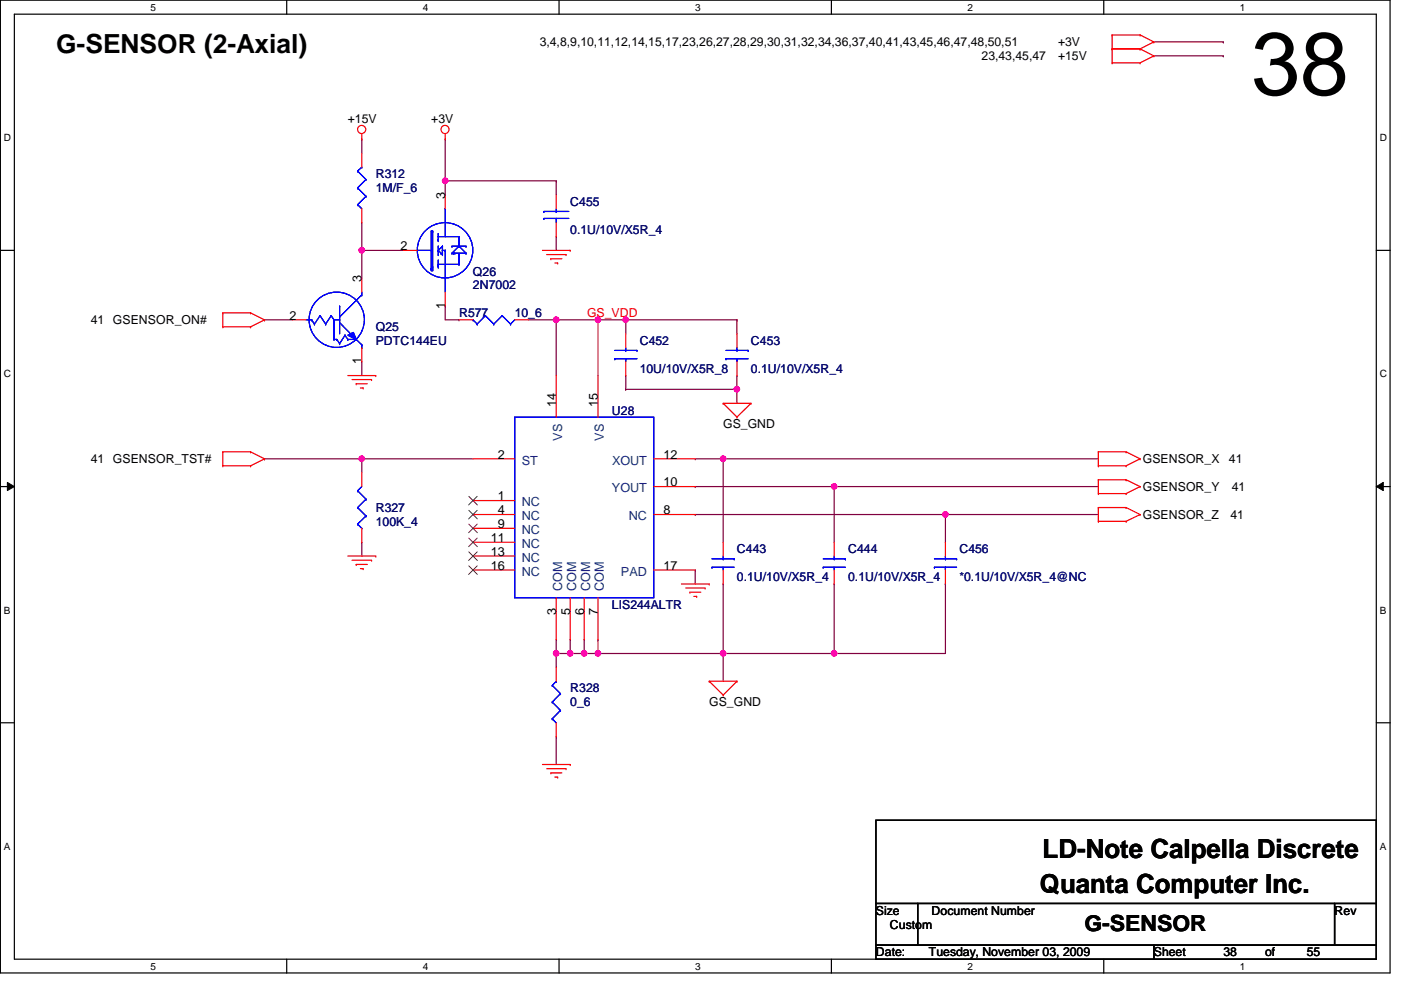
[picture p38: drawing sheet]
<svg xmlns="http://www.w3.org/2000/svg" width="297mm" height="210mm" viewBox="0 0 297 210" stroke-linecap="round" stroke-linejoin="round" font-family="sans-serif">
<defs><g id="words">
<text font-size="18.8" x="265.3" y="20.1">38</text>
<g font-size="5.6">
<text x="11.9" y="11.1">G-SENSOR (2-Axial)</text>
<text x="221.1" y="182">LD-Note Calpella Discrete</text>
<text x="220.5" y="189.4">Quanta Computer Inc.</text>
</g>
<text font-size="4.7" x="229.9" y="197.4">G-SENSOR</text>
<g font-size="2.7">
<text x="94.4" y="42.2" transform="rotate(-90 94.4 42.2)">3</text>
<text x="84.9" y="53">2</text>
<text x="76.7" y="59.9" transform="rotate(-90 76.7 59.9)">3</text>
<text x="94.4" y="65.5" transform="rotate(-90 94.4 65.5)">1</text>
<text x="61.4" y="67.8">2</text>
<text x="76.7" y="77.3" transform="rotate(-90 76.7 77.3)">1</text>
<text x="117.9" y="86.4" transform="rotate(-90 117.9 86.4)">14</text>
<text x="126.7" y="86.4" transform="rotate(-90 126.7 86.4)">15</text>
<text x="105.6" y="97.2">2</text>
<text x="140.7" y="97.2">12</text>
<text x="105.6" y="106.1">1</text>
<text x="140.7" y="103.1">10</text>
<text x="105.6" y="109.1">4</text>
<text x="105.6" y="112">9</text>
<text x="140.7" y="109.1">8</text>
<text x="104.1" y="114.9">11</text>
<text x="104.1" y="117.9">13</text>
<text x="104.1" y="120.8">16</text>
<text x="140.7" y="120.8">17</text>
<text x="117.9" y="130.3" transform="rotate(-90 117.9 130.3)">3</text>
<text x="120.9" y="130.3" transform="rotate(-90 120.9 130.3)">5</text>
<text x="123.8" y="130.3" transform="rotate(-90 123.8 130.3)">6</text>
<text x="126.7" y="130.3" transform="rotate(-90 126.7 130.3)">7</text>
</g>
<g font-size="2.7" fill="#004080">
<text x="119.2" y="93.5" transform="rotate(-90 119.2 93.5)">VS</text>
<text x="128" y="93.5" transform="rotate(-90 128 93.5)">VS</text>
<text x="110.6" y="98.5">ST</text>
<text x="129.8" y="98.5">XOUT</text>
<text x="110.6" y="107.4">NC</text>
<text x="129.7" y="104.4">YOUT</text>
<text x="110.6" y="110.3">NC</text>
<text x="110.6" y="113.2">NC</text>
<text x="133.3" y="110.3">NC</text>
<text x="110.6" y="116.2">NC</text>
<text x="110.6" y="119.1">NC</text>
<text x="110.6" y="122.1">NC</text>
<text x="119.2" y="125.3" transform="rotate(-90 119.2 125.3)">COM</text>
<text x="122.1" y="125.3" transform="rotate(-90 122.1 125.3)">COM</text>
<text x="125.1" y="125.3" transform="rotate(-90 125.1 125.3)">COM</text>
<text x="128" y="125.3" transform="rotate(-90 128 125.3)">COM</text>
<text x="131.7" y="122.1">PAD</text>
</g>
<g font-size="2.6">
<text x="114.4" y="9.8">3,4,8,9,10,11,12,14,15,17,23,26,27,28,29,30,31,32,34,36,37,40,41,43,45,46,47,48,50,51</text>
<text x="224.3" y="9.8">+3V</text>
<text x="208.1" y="12.7">23,43,45,47</text>
<text x="224.3" y="12.7">+15V</text>
<text x="73.7" y="26">+15V</text>
<text x="91.4" y="26">+3V</text>
<text x="19.3" y="68.7">41 GSENSOR_ON#</text>
<text x="153.3" y="90.8">GS_GND</text>
<text x="19.3" y="98.2">41 GSENSOR_TST#</text>
<text x="242.3" y="98.2">GSENSOR_X</text>
<text x="260.6" y="98.2">41</text>
<text x="242.3" y="104.1">GSENSOR_Y</text>
<text x="261.2" y="104.1">41</text>
<text x="242.3" y="110">GSENSOR_Z</text>
<text x="260.9" y="110">41</text>
<text x="150.4" y="149.7">GS_GND</text>
<text x="185.7" y="193.9">Size</text>
<text x="188.7" y="196.9">Custom</text>
<text x="197.5" y="193.9">Document Number</text>
<text x="283" y="193.9">Rev</text>
<text x="185.7" y="202.8">Date:</text>
<text x="196.9" y="202.8">Tuesday, November 03, 2009</text>
<text x="244.6" y="202.8">Sheet</text>
<text x="259.4" y="202.8">38</text>
<text x="268.2" y="202.8">of</text>
<text x="277.1" y="202.8">55</text>
</g>
<g font-size="2.6" fill="#000080">
<text x="79.7" y="37.8">R312</text>
<text x="79.7" y="40.7">1M/F_6</text>
<text x="120.9" y="43.7">C455</text>
<text x="120.9" y="49.6">0.1U/10V/X5R_4</text>
<text x="100.3" y="58.4">Q26</text>
<text x="100.3" y="61.3">2N7002</text>
<text x="79.7" y="70.2">Q25</text>
<text x="97.3" y="67.3">R577</text>
<text x="109.1" y="67.3">10_6</text>
<text x="79.7" y="73.2">PDTC144EU</text>
<text x="135.6" y="73.2">C452</text>
<text x="159.2" y="73.2">C453</text>
<text x="135.6" y="79">10U/10V/X5R_8</text>
<text x="159.2" y="79">0.1U/10V/X5R_4</text>
<text x="129.7" y="87.9">U28</text>
<text x="79.7" y="108.5">R327</text>
<text x="79.7" y="111.5">100K_4</text>
<text x="156.2" y="117.3">C443</text>
<text x="179.8" y="117.3">C444</text>
<text x="203.4" y="117.3">C456</text>
<text x="156.2" y="123.2">0.1U/10V/X5R_4</text>
<text x="179.8" y="123.2">0.1U/10V/X5R_4</text>
<text x="203.4" y="123.2">*0.1U/10V/X5R_4@NC</text>
<text x="129.7" y="129.1">LIS244ALTR</text>
<text x="120.9" y="146.8">R328</text>
<text x="120.9" y="149.7">0_6</text>
</g>
<text font-size="2.6" fill="#f00" x="124.5" y="67.2">GS_VDD</text>
<g font-size="2.1">
<text x="31.9" y="2.2">5</text>
<text x="89.7" y="2.2">4</text>
<text x="147.4" y="2.2">3</text>
<text x="205.1" y="2.2">2</text>
<text x="262.9" y="2.2">1</text>
<text x=".8" y="29.9">D</text>
<text x="292.6" y="29.9">D</text>
<text x=".8" y="80">C</text>
<text x="292.6" y="80">C</text>
<text x=".8" y="130.1">B</text>
<text x="292.6" y="130.1">B</text>
<text x=".8" y="180.2">A</text>
<text x="292.6" y="180.2">A</text>
<text x="31.9" y="205.6">5</text>
<text x="89.7" y="205.6">4</text>
<text x="147.4" y="205.6">3</text>
<text x="205.1" y="205.6">2</text>
<text x="262.9" y="205.6">1</text>
</g>
</g></defs>
<path d="M.1 0h294.6v206.3h-294.6zM3 3h288.8v200.4h-288.8z" fill="none" stroke="#000" stroke-width=".25"/>
<g fill="#fff">
<path d="M31.9 .3h1.2v2.4h-1.2z"/>
<path d="M31.9 203.7h1.2v2.3h-1.2z"/>
</g>
<path d="M60.8 0v3M60.8 203.4v2.9" fill="none" stroke="#000" stroke-width=".25"/>
<g fill="#fff">
<path d="M89.7 .3h1.1v2.4h-1.1z"/>
<path d="M89.7 203.7h1.1v2.3h-1.1z"/>
</g>
<path d="M118.5 0v3M118.5 203.4v2.9" fill="none" stroke="#000" stroke-width=".25"/>
<g fill="#fff">
<path d="M147.4 .3h1.1v2.4h-1.1z"/>
<path d="M147.4 203.7h1.1v2.3h-1.1z"/>
</g>
<path d="M176.3 0v3M176.3 203.4v2.9" fill="none" stroke="#000" stroke-width=".25"/>
<g fill="#fff">
<path d="M205.1 .3h1.2v2.4h-1.2z"/>
<path d="M205.1 203.7h1.2v2.3h-1.2z"/>
</g>
<path d="M234 0v3M234 203.4v2.9" fill="none" stroke="#000" stroke-width=".25"/>
<g fill="#fff">
<path d="M262.9 .3h1.1v2.4h-1.1z"/>
<path d="M262.9 203.7h1.1v2.3h-1.1z"/>
<path d="M.8 28h1.5v2.4h-1.5z"/>
<path d="M292.6 28h1.4v2.4h-1.4z"/>
<path d="M.8 78.1h1.5v2.4h-1.5z"/>
<path d="M292.6 78.1h1.4v2.4h-1.4z"/>
</g>
<path d="M.1 53.1h2.9M291.8 53.1h3" fill="none" stroke="#000" stroke-width=".25"/>
<g fill="#fff">
<path d="M.8 128.2h1.4v2.4h-1.4z"/>
<path d="M292.6 128.2h1.4v2.4h-1.4z"/>
</g>
<path d="M.1 103.2h2.9M291.8 103.2h3" fill="none" stroke="#000" stroke-width=".25"/>
<path d="M1.6 102.3l1.4 .9-1.4 .8zM291.8 103.2l1.5-.9v1.7z" fill="#000"/>
<path d="M1.6 102.3l1.4 .9-1.4 .8zM291.8 103.2l1.5-.9v1.7z" fill="none" stroke="#000" stroke-width=".21"/>
<g fill="#fff">
<path d="M.8 178.3h1.4v2.3h-1.4z"/>
<path d="M292.6 178.3h1.4v2.3h-1.4z"/>
</g>
<path d="M.1 153.2h2.9M291.8 153.2h3" fill="none" stroke="#000" stroke-width=".25"/>
<path d="M132.7 67.8h.1M132.7 67.8v3M156.2 67.8h.1M156.2 67.8v3M153.3 138.6h.1M153.3 138.6h23.6" fill="none" stroke="#800040" stroke-width=".25"/>
<circle cx="153.3" cy="138.5" r=".57" fill="#f0f"/>
<circle cx="153.3" cy="138.5" r=".57" fill="none" stroke="#f0f" stroke-width=".25"/>
<path d="M153.3 97.3h.1M153.3 97.3v17.7M126.8 138.6h.1M126.8 138.6h26.5M147.4 120.9h.1M147.4 120.9v2.9M176.9 123.8h.1M176.9 138.6h.1M176.9 138.6h23.5M176.9 123.8v14.8" fill="none" stroke="#800040" stroke-width=".25"/>
<circle cx="176.8" cy="138.5" r=".57" fill="#f0f"/>
<circle cx="176.8" cy="138.5" r=".57" fill="none" stroke="#f0f" stroke-width=".25"/>
<path d="M117.9 67.8h.1M117.9 67.8v11.8M76.7 97.3h.1M76.7 97.3v2.9M176.9 103.2h.1M176.9 103.2v11.8M126.8 135.6h.1M126.8 135.6v3" fill="none" stroke="#800040" stroke-width=".25"/>
<circle cx="126.8" cy="138.5" r=".57" fill="#f0f"/>
<circle cx="126.8" cy="138.5" r=".57" fill="none" stroke="#f0f" stroke-width=".25"/>
<path d="M76.7 97.3h.1M76.7 97.3h23.6M120.9 135.6h.1M120.9 135.6v3" fill="none" stroke="#800040" stroke-width=".25"/>
<circle cx="76.7" cy="97.3" r=".57" fill="#f0f"/>
<circle cx="76.7" cy="97.3" r=".57" fill="none" stroke="#f0f" stroke-width=".25"/>
<path d="M126.8 67.8h.1M126.8 67.8v11.8M132.7 79.6h.1M132.7 79.6v2.9M123.9 135.6h.1M123.9 135.6v3M153.3 138.6h.1M153.3 138.6v5.8M117.9 156.2h.1M117.9 156.2v5.9" fill="none" stroke="#800040" stroke-width=".25"/>
<circle cx="126.8" cy="67.8" r=".57" fill="#f0f"/>
<circle cx="126.8" cy="67.8" r=".57" fill="none" stroke="#f0f" stroke-width=".25"/>
<path d="M117.9 135.6h.1M117.9 138.6h.1M117.9 135.6v3M117.9 138.6h3" fill="none" stroke="#800040" stroke-width=".25"/>
<circle cx="117.9" cy="138.5" r=".57" fill="#f0f"/>
<circle cx="117.9" cy="138.5" r=".57" fill="none" stroke="#f0f" stroke-width=".25"/>
<path d="M132.7 67.8h.1M132.7 67.8h23.5M117.9 138.6h.1M117.9 138.6v2.9M153.3 123.8h.1M153.3 123.8v14.8" fill="none" stroke="#800040" stroke-width=".25"/>
<circle cx="132.6" cy="67.8" r=".57" fill="#f0f"/>
<circle cx="132.6" cy="67.8" r=".57" fill="none" stroke="#f0f" stroke-width=".25"/>
<path d="M94.4 38.4h.1M94.4 38.4h23.5M117.9 38.4h.1M117.9 38.4v2.9M76.7 53.1h.1M76.7 53.1v5.9M76.7 53.1h8.9M76.7 76.7h.1M76.7 76.7v2.9M126.8 67.8h.1M126.8 67.8h5.9" fill="none" stroke="#800040" stroke-width=".25"/>
<circle cx="76.7" cy="53.1" r=".57" fill="#f0f"/>
<circle cx="76.7" cy="53.1" r=".57" fill="none" stroke="#f0f" stroke-width=".25"/>
<path d="M94.4 38.4h.1M94.4 38.4v2.9" fill="none" stroke="#800040" stroke-width=".25"/>
<circle cx="94.4" cy="38.3" r=".57" fill="#f0f"/>
<circle cx="94.4" cy="38.3" r=".57" fill="none" stroke="#f0f" stroke-width=".25"/>
<path d="M94.4 29.5h.1M94.4 29.5v8.9M117.9 50.2h.1M117.9 50.2v2.9M56.1 67.8h.1M56.1 67.8h5.9M94.4 64.9h.1M94.4 64.9v2.9M176.9 103.2h.1M176.9 103.2h56" fill="none" stroke="#800040" stroke-width=".25"/>
<circle cx="176.8" cy="103.1" r=".57" fill="#f0f"/>
<circle cx="176.8" cy="103.1" r=".57" fill="none" stroke="#f0f" stroke-width=".25"/>
<path d="M132.7 82.5h.1M132.7 82.5h23.5" fill="none" stroke="#800040" stroke-width=".25"/>
<circle cx="156.2" cy="82.5" r=".57" fill="#f0f"/>
<circle cx="156.2" cy="82.5" r=".57" fill="none" stroke="#f0f" stroke-width=".25"/>
<path d="M117.9 67.8h.1M117.9 67.8h8.9M156.2 79.6h.1M156.2 79.6v5.9M56.1 97.3h.1M56.1 97.3h20.6M153.3 97.3h.1M153.3 97.3h79.6M156.2 82.5h.1M147.4 103.2h.1M147.4 103.2h29.5" fill="none" stroke="#800040" stroke-width=".25"/>
<circle cx="153.3" cy="97.3" r=".57" fill="#f0f"/>
<circle cx="153.3" cy="97.3" r=".57" fill="none" stroke="#f0f" stroke-width=".25"/>
<path d="M123.9 138.6h.1M123.9 138.6h2.9" fill="none" stroke="#800040" stroke-width=".25"/>
<circle cx="123.8" cy="138.5" r=".57" fill="#f0f"/>
<circle cx="123.8" cy="138.5" r=".57" fill="none" stroke="#f0f" stroke-width=".25"/>
<path d="M120.9 138.6h.1M120.9 138.6h3" fill="none" stroke="#800040" stroke-width=".25"/>
<circle cx="120.9" cy="138.5" r=".57" fill="#f0f"/>
<circle cx="120.9" cy="138.5" r=".57" fill="none" stroke="#f0f" stroke-width=".25"/>
<path d="M147.4 109.1h.1M147.4 109.1h85.5M200.4 109.1h.1M200.4 109.1v5.9M200.4 123.8h.1M200.4 123.8v14.8" fill="none" stroke="#800040" stroke-width=".25"/>
<circle cx="200.4" cy="109.1" r=".57" fill="#f0f"/>
<circle cx="200.4" cy="109.1" r=".57" fill="none" stroke="#f0f" stroke-width=".25"/>
<g fill="none" stroke="#800040" stroke-width=".25">
<path d="M244.6 11.9h14.8M244.6 8.9h14.8M259.4 11.9h.1M259.4 8.9h.1M76.7 29.5h.1M76.7 29.5v3M76.7 47.2h.1M76.7 47.2v5.9M94.4 67.8h2.9M97.3 67.8h.1M112.1 67.8h5.8M117.9 67.8h.1"/>
<path d="M147.4 97.3h.1M147.4 97.3h5.9M76.7 115h.1M76.7 115v2.9"/>
</g>
<circle cx="117.9" cy="67.8" r=".57" fill="#f0f"/>
<circle cx="117.9" cy="67.8" r=".57" fill="none" stroke="#f0f" stroke-width=".25"/>
<g fill="none" stroke="#f00" stroke-width=".25">
<path d="M235.8 13.3h.1M235.8 10.4h.1M235.8 7.4h.1M235.8 10.4h5.9M235.8 13.3h5.9M235.8 7.4v5.9M235.8 7.4h5.9M241.7 10.4h.1M241.7 13.3h.1M241.7 7.4h.1M241.7 10.4l2.9 1.5M241.7 7.4l2.9 1.5"/>
<path d="M244.6 11.9h.1M244.6 8.9h.1M244.6 11.9l-2.9 1.4M244.6 8.9l-2.9 1.5M76.7 29.5h.1M76.7 28.4v1.1M94.4 29.5h.1M94.4 28.4v1.1M85.6 53.1h2.9M94.4 41.3v2.9M115 53.1h5.9M115.9 54h4.1"/>
<path d="M116.8 54.9h.1M116.8 54.9h2.3M117.6 55.8h.6M118.2 55.8h.1M120 54h.1M120.9 53.1h.1M47.2 69.3h.1M47.2 66.3h.1M47.2 66.3v3M47.2 66.3h5.9M47.2 69.3h5.9M53.1 66.3h.1"/>
<path d="M53.1 69.3h.1M53.1 66.3l3 1.5M56.1 67.8h.1M56.1 67.8l-3 1.5M73.7 79.6h6M79.7 79.6h.1M94.4 61.9v3M97.3 67.8h3M109.1 67.8h3M117.9 79.6v8.8M126.8 79.6v8.8M132.7 70.8v2.9"/>
<path d="M132.7 76.7v2.9M156.2 70.8v2.9M156.2 76.7v2.9M47.2 98.8h.1M47.2 95.8h.1M47.2 95.8h5.9M47.2 98.8h5.9M47.2 95.8v3M53.1 95.8h.1M53.1 98.8h.1M53.1 95.8l3 1.5M56.1 97.3h.1"/>
<path d="M56.1 97.3l-3 1.5M74.6 80.5h4.2M75.5 81.4h.1M75.5 81.4h2.4M76.4 82.3h.6M77 82.3h.1M78.8 80.5h.1M100.3 97.3h8.8M138.6 97.3h8.8M153.3 85.5h.1M153.3 85.5h5.9M153.3 85.5l2.9 2.9"/>
<path d="M156.2 88.4h.1M159.2 85.5h.1M159.2 85.5l-3 2.9M232.9 95.8h.1M232.9 98.8h.1M232.9 95.8h5.9M232.9 98.8h5.9M232.9 95.8v3M238.8 95.8h.1M238.8 98.8h.1M238.8 95.8l2.9 1.5M241.7 97.3h.1"/>
<path d="M241.7 97.3l-2.9 1.5M73.7 117.9h6M74.6 118.8h4.2M75.5 119.7h.1M75.5 119.7h2.4M76.7 100.2v3M76.7 112v3M78.8 118.8h.1M79.7 117.9h.1M100.3 117.9h8.8M100.3 106.1h8.8M100.3 109.1h8.8"/>
<path d="M100.3 112h8.8M100.3 115h8.8M138.6 109.1h8.8M138.6 103.2h8.8M200.4 115v2.9M232.9 101.7h.1M232.9 104.6h.1M232.9 107.6h.1M232.9 110.5h.1M232.9 101.7h5.9M232.9 101.7v2.9M232.9 107.6v2.9"/>
<path d="M232.9 104.6h5.9M232.9 107.6h5.9M232.9 110.5h5.9M238.8 101.7h.1M238.8 104.6h.1M238.8 107.6h.1M238.8 110.5h.1M238.8 101.7l2.9 1.5M238.8 107.6l2.9 1.5M241.7 103.2h.1M241.7 109.1h.1M241.7 103.2l-2.9 1.4"/>
<path d="M241.7 109.1l-2.9 1.4M76.4 120.6h.6M77 120.6h.1M100.3 120.9h8.8M117.9 126.7v8.9M120.9 126.7v8.9M123.9 126.7v8.9M126.8 126.7v8.9M138.6 120.9h8.8M144.5 123.8h5.9M145.4 124.7h4.1M146.3 125.6h.1"/>
<path d="M146.3 125.6h2.3M147.1 126.4h.6M147.7 126.4h.1M149.5 124.7h.1M150.4 123.8h.1M200.4 120.9v2.9M117.9 141.5v2.9M117.9 153.3v2.9M150.4 144.4h.1M150.4 144.4h5.8M150.4 144.4l2.9 3M153.3 147.4h.1"/>
<path d="M156.2 144.4h.1M156.2 144.4l-2.9 3M115 162.1h5.9M115.9 163h4.1M116.8 163.9h.1M116.8 163.9h2.3M117.6 164.8h.6M118.2 164.8h.1M120 163h.1M120.9 162.1h.1"/>
<circle cx="76.7" cy="27.4" r=".87"/>
<circle cx="94.3" cy="27.4" r=".86"/>
</g>
<path d="M185.7 173.9h106.1v17.7h-106.1zM185.7 191.6h8.9v8.8h-8.9zM194.6 191.6h88.4v8.8h-88.4zM283 191.6h8.8v8.8h-8.8zM185.7 200.4h58.9v3h-58.9zM244.6 200.4h47.2v3h-47.2z" fill="none" stroke="#000" stroke-width=".25"/>
<g fill="none" stroke="#00f" stroke-width=".25">
<path d="M88.5 53.1h2.9M91.4 56.9h.1M91.4 53.1h.1M91.4 57.2h.1M91.4 57.2h.3M91.7 49h.1M91.7 56.6h.1M91.7 57.2h.1M91.7 49h-.3v8.2M91.7 49v8.2M92.9 50.2h.1M92.9 53.1h.1"/>
<path d="M92.9 52.2h.1M92.9 54h.1M92.9 55.2h.1M92.9 56.3h.1M92.9 49.6h.1M92.9 50.8h.1M92.9 51h.1M92.9 56h.1M92.9 56.6h.1M92.9 50.2h4.4M92.9 53.1l.9 .9M92.9 49.6v1.4"/>
<path d="M92.9 52.2v1.8M92.9 55.2v1.4M92.9 56h4.4M93.5 53.7h.1M93.8 54h.1M93.8 52.2h.1M93.8 53.1h.1M93.8 53.1h.6M93.8 52.2l-.9 .9M93.8 52.2v1.8M94.4 53.1h.1M94.4 44.2h.1"/>
<path d="M94.4 44.2v6M94.4 53.1v8.8M95.8 53.7h.1M95.8 52.2h.1M95.8 53.7h3M95.8 52.2h3M96.1 53.7h.1M96.4 53.7h.1M97.3 53.7h.1M97.3 50.2h.1M97.3 52.2h.1M97.3 56h.1"/>
<path d="M97.3 50.2v2M97.3 53.7v2.3M97.3 52.2l1.5 1.5M97.3 52.2l-1.5 1.5M98.8 53.7h.1M98.8 52.2h.1M100.3 67.8h.1M100.3 67.8l.9 .9M101.2 68.7h.1M102.9 66.9h.1M102.9 66.9l1.8 1.8M102.9 66.9l-1.7 1.8"/>
<path d="M104.7 68.7h.1M106.5 66.9h.1M106.5 66.9l1.7 1.8M106.5 66.9l-1.8 1.8M108.2 68.7h.1M109.1 67.8l-.9 .9M130.3 76.1h.1M130.3 76.1h4.7M130.3 74.3h4.7M132.7 74.3h.1M132.7 76.1h.1M132.7 73.7v.6"/>
<path d="M132.7 76.1v.6M135 74.3h.1M153.9 76.1h.1M153.9 76.1h4.7M153.9 74.3h4.7M156.2 74.3h.1M156.2 76.1h.1M156.2 73.7v.6M156.2 76.1v.6M158.6 74.3h.1M109.1 88.4h29.5v38.3h-29.5zM75.8 104.1h.1"/>
<path d="M75.8 107.6h.1M75.8 111.1h.1M75.8 104.1l1.8 1.7M75.8 107.6l1.8 1.8M75.8 111.1l.9 .9M76.7 112h.1M76.7 103.2l-.9 .9M77.6 105.8h.1M77.6 109.4h.1M77.6 105.8l-1.8 1.8M77.6 109.4l-1.8 1.7M198.1 118.5h4.7"/>
<path d="M200.4 118.5h.1M200.4 117.9v.6M202.8 118.5h.1M198.1 120.3h.1M198.1 120.3h4.7M200.4 120.3h.1M200.4 120.3v.6M117.1 152.4h.1M117.1 148.8h.1M117.1 145.3h.1M117.1 152.4l.8 .9M117.1 148.8l1.7 1.8"/>
<path d="M117.1 145.3l1.7 1.8M117.9 144.4h.1M117.9 144.4l-.8 .9M118.8 150.6h.1M118.8 147.1h.1M118.8 150.6l-1.7 1.8M118.8 147.1l-1.7 1.7"/>
<circle cx="94.4" cy="53.1" r="5.9"/>
</g>
<path d="M99.4 105.2l1.8 1.9M99.4 108.2l1.8 1.8M99.4 111.1l1.8 1.8M99.4 114.1l1.8 1.8M99.4 117l1.8 1.8M99.4 120l1.8 1.8M101.2 105.2l-1.8 1.9M101.2 108.2l-1.8 1.8M101.2 111.1l-1.8 1.8M101.2 114.1l-1.8 1.8M101.2 117l-1.8 1.8M101.2 120l-1.8 1.8" fill="none" stroke="#804000" stroke-width=".21"/>
<path d="M73.7 71.1l1.2-.6 .6 1.5z" fill="#00f"/>
<g fill="none" stroke="#00f" stroke-width=".25">
<path d="M64.9 67.8h1.2M66.1 67.8h.1M66.1 67.8l.6 .9M66.7 68.7h.1M67.9 66.9h.1M67.9 66.9l-1.2 1.8M67.9 66.9l1.1 1.8M69 68.7h.1M70.2 66.9h.1M70.2 66.9l-1.2 1.8M70.2 66.9l.6 .9M70.8 67.8h.1"/>
<path d="M70.8 72h.1M70.8 67.8h1.2M70.8 67.8v4.2M70.8 72h.6M71.4 72h.1M71.4 72l.6 .9M72 67.8h.1M72 64.9h.1M72 72.9h.1M72 64.9v5.9M72 68.4l2.3 2.4M73.1 71.1h.1"/>
<path d="M73.1 71.1l-1.1 1.8M73.1 71.1l.6 .9M73.7 71.1l1.2-.6 .6 1.5zM73.7 72h.1M73.7 72h1.8M74.3 70.8h.1M75.5 72h.1M75.5 72l1.2 1.1M76.7 73.7h.1M76.7 73.1h.1M76.7 62.5h.1M76.7 61.9h.1"/>
<path d="M76.7 61.9v.6M76.7 73.1v.6M76.7 62.5l-4.7 4.7"/>
<circle cx="71.4" cy="67.8" r="5.9"/>
</g>
<path d="M73.7 71.1l1.2-.6 .6 1.5z" fill="#00f"/>
<g fill="none" stroke="#00f" stroke-width=".25">
<path d="M75.8 39.8h.1M75.8 36.3h.1M75.8 39.8l1.8 1.8M75.8 36.3l1.8 1.8M76.7 35.4h.1M76.7 35.4l-.9 .9M77.6 38.1h.1M77.6 38.1l-1.8 1.7M75.8 43.4h.1M75.8 43.4l.9 .8M77.6 41.6h.1M77.6 41.6l-1.8 1.8"/>
<path d="M115.3 46.3h.1M115.3 44.8h.1M115.3 46.3h5.3M115.3 44.8h5.3M117.9 44.8h.1M117.9 46.3h.1M117.9 44.2v.6M117.9 46.3v.9M64.9 67.8h1.2M66.1 67.8h.1M66.1 67.8l.6 .9M66.7 68.7h.1"/>
<path d="M67.9 66.9h.1M67.9 66.9l-1.2 1.8M67.9 66.9l1.1 1.8M69 68.7h.1M70.2 66.9h.1M70.2 66.9l-1.2 1.8M70.2 66.9l.6 .9M70.8 67.8h.1M70.8 72h.1M70.8 67.8h1.2M70.8 67.8v4.2M70.8 72h.6"/>
<path d="M71.4 72h.1M71.4 72l.6 .9M72 67.8h.1M72 64.9h.1M72 72.9h.1M72 64.9v5.9M72 68.4l2.3 2.4M73.1 71.1h.1M73.1 71.1l-1.1 1.8M73.1 71.1l.6 .9M73.7 71.1l1.2-.6 .6 1.5zM73.7 72h.1"/>
<path d="M73.7 72h1.8M74.3 70.8h.1M75.5 72h.1M75.5 72l1.2 1.1M76.7 73.7h.1M76.7 73.1h.1M76.7 62.5h.1M76.7 61.9h.1M76.7 61.9v.6M76.7 73.1v.6M76.7 62.5l-4.7 4.7M151 118.5h4.7"/>
<path d="M153.3 118.5h.1M153.3 117.9v.6M155.7 118.5h.1M174.5 118.5h4.7M176.9 118.5h.1M176.9 117.9v.6M179.2 118.5h.1M151 120.3h.1M151 120.3h4.7M153.3 120.3h.1M153.3 120.3v.6M174.5 120.3h.1"/>
<path d="M174.5 120.3h4.7M176.9 120.3h.1M176.9 120.3v.6"/>
<circle cx="71.4" cy="67.8" r="5.9"/>
</g>
<path d="M76.7 32.5v2.9M76.7 44.2v3M76.7 59v2.9M117.9 41.3v2.9M117.9 47.2v3M62 67.8h2.9M76.7 73.7v3M153.3 115v2.9M176.9 115v2.9M153.3 120.9v2.9M176.9 120.9v2.9" fill="none" stroke="#f00" stroke-width=".25"/>
<circle cx="153.3" cy="138.5" r=".57" fill="#f0f"/>
<circle cx="153.3" cy="138.5" r=".57" fill="none" stroke="#f0f" stroke-width=".25"/>
<circle cx="176.8" cy="138.5" r=".57" fill="#f0f"/>
<circle cx="176.8" cy="138.5" r=".57" fill="none" stroke="#f0f" stroke-width=".25"/>
<circle cx="126.8" cy="138.5" r=".57" fill="#f0f"/>
<circle cx="126.8" cy="138.5" r=".57" fill="none" stroke="#f0f" stroke-width=".25"/>
<circle cx="76.7" cy="97.3" r=".57" fill="#f0f"/>
<circle cx="76.7" cy="97.3" r=".57" fill="none" stroke="#f0f" stroke-width=".25"/>
<circle cx="126.8" cy="67.8" r=".57" fill="#f0f"/>
<circle cx="126.8" cy="67.8" r=".57" fill="none" stroke="#f0f" stroke-width=".25"/>
<circle cx="117.9" cy="138.5" r=".57" fill="#f0f"/>
<circle cx="117.9" cy="138.5" r=".57" fill="none" stroke="#f0f" stroke-width=".25"/>
<circle cx="132.6" cy="67.8" r=".57" fill="#f0f"/>
<circle cx="132.6" cy="67.8" r=".57" fill="none" stroke="#f0f" stroke-width=".25"/>
<circle cx="76.7" cy="53.1" r=".57" fill="#f0f"/>
<circle cx="76.7" cy="53.1" r=".57" fill="none" stroke="#f0f" stroke-width=".25"/>
<circle cx="94.4" cy="38.3" r=".57" fill="#f0f"/>
<circle cx="94.4" cy="38.3" r=".57" fill="none" stroke="#f0f" stroke-width=".25"/>
<circle cx="176.8" cy="103.1" r=".57" fill="#f0f"/>
<circle cx="176.8" cy="103.1" r=".57" fill="none" stroke="#f0f" stroke-width=".25"/>
<circle cx="156.2" cy="82.5" r=".57" fill="#f0f"/>
<circle cx="156.2" cy="82.5" r=".57" fill="none" stroke="#f0f" stroke-width=".25"/>
<circle cx="153.3" cy="97.3" r=".57" fill="#f0f"/>
<circle cx="153.3" cy="97.3" r=".57" fill="none" stroke="#f0f" stroke-width=".25"/>
<circle cx="123.8" cy="138.5" r=".57" fill="#f0f"/>
<circle cx="123.8" cy="138.5" r=".57" fill="none" stroke="#f0f" stroke-width=".25"/>
<circle cx="120.9" cy="138.5" r=".57" fill="#f0f"/>
<circle cx="120.9" cy="138.5" r=".57" fill="none" stroke="#f0f" stroke-width=".25"/>
<circle cx="200.4" cy="109.1" r=".57" fill="#f0f"/>
<circle cx="200.4" cy="109.1" r=".57" fill="none" stroke="#f0f" stroke-width=".25"/>
<circle cx="117.9" cy="67.8" r=".57" fill="#f0f"/>
<circle cx="117.9" cy="67.8" r=".57" fill="none" stroke="#f0f" stroke-width=".25"/>
<use href="#words"/>
</svg>
